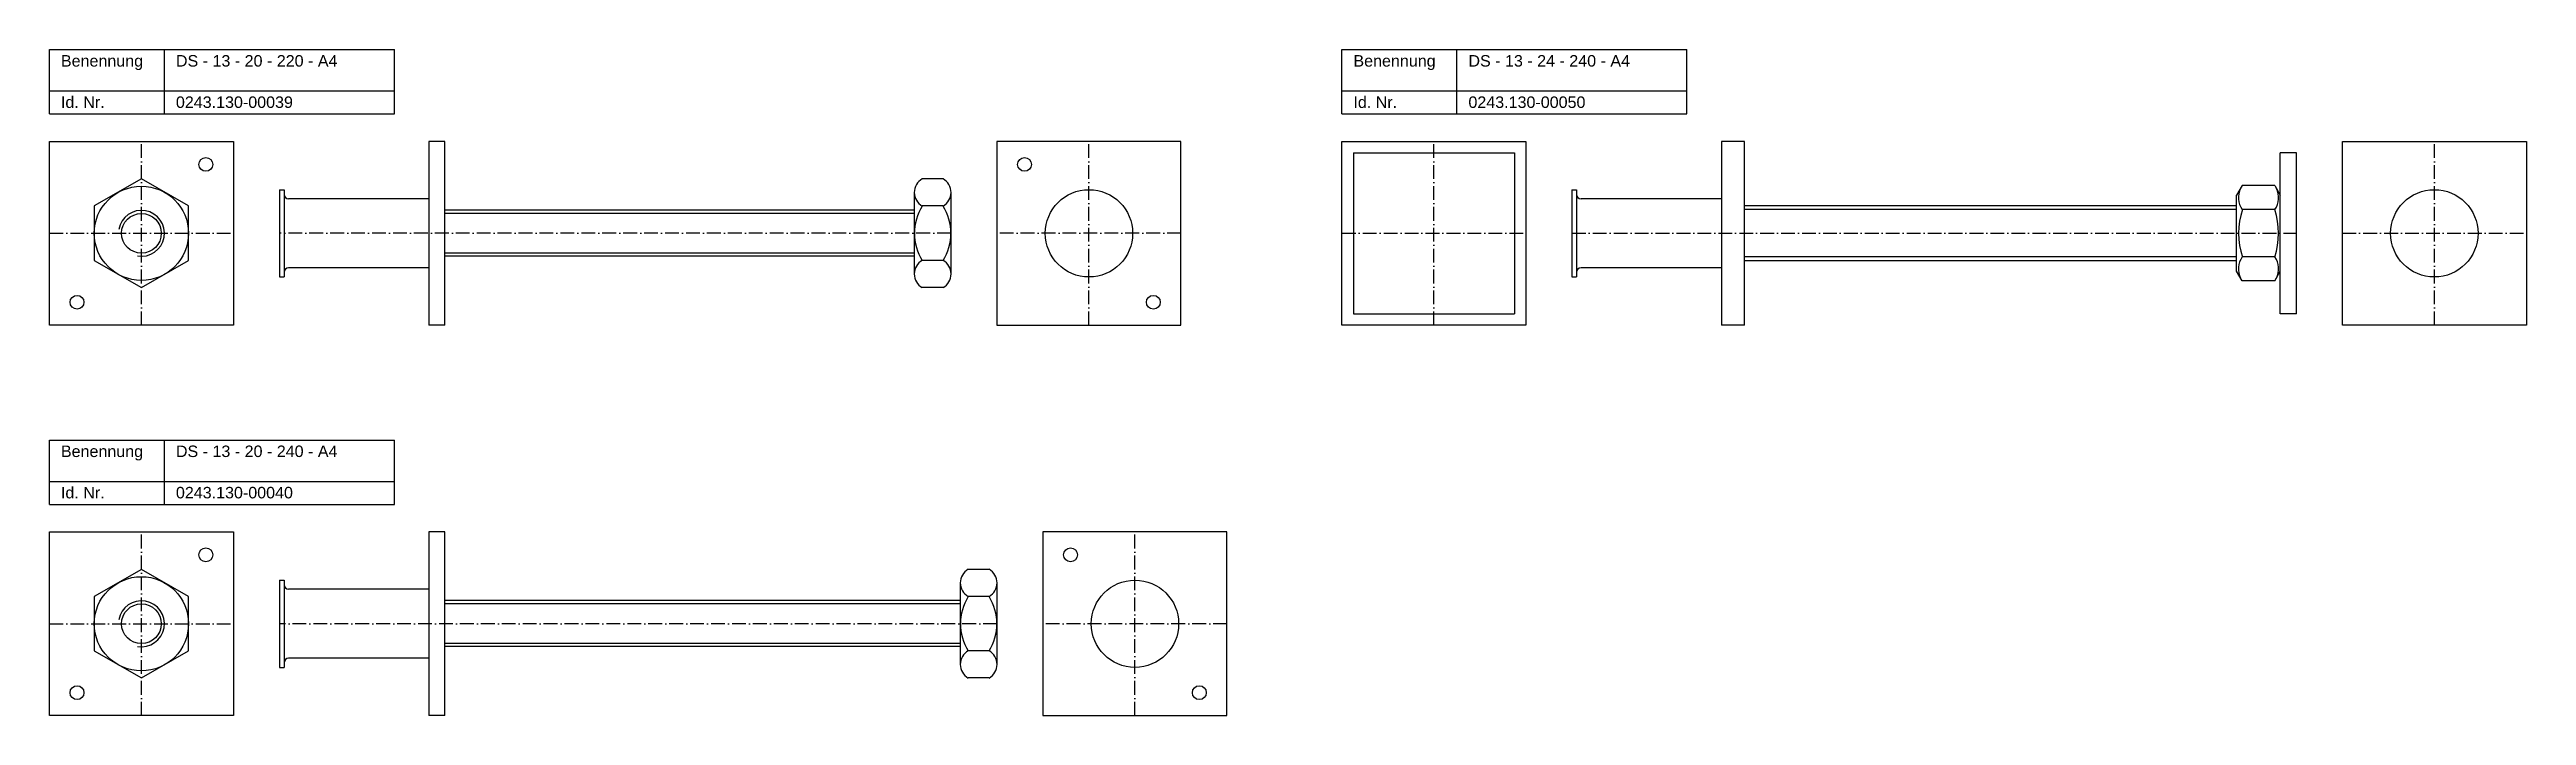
# Model space of a CAD drawing. Header units: millimetres. Extents: x 77 to 2545, y 1116 to 2936.
# Drawn here: x 1468 to 2545, y 1116 to 1406 of the extents above; entities that cross this region are included whole.
import ezdxf

# ---------------------------------------------------------------- set-up
doc = ezdxf.new("R2010")
doc.units = ezdxf.units.MM
doc.header["$LTSCALE"] = 0.5
doc.linetypes.add('achse', pattern=[18, 12, -3, 0, -3])
doc.layers.add('HALFEN', color=2, linetype='CONTINUOUS')
doc.styles.add('ARIAL50', font='ARIAL.TTF', dxfattribs={"height": 5})

msp = doc.modelspace()

# ---------------------------------------------------------------- linework, layer by layer
at = {"layer": 'HALFEN'}
for p, q in [((1468.2, 1406.2), (1618.2, 1406.2)), ((1468.2, 1378.2), (1468.2, 1406.2)), ((1518.2, 1378.2), (1518.2, 1406.2)), ((1618.2, 1378.2), (1618.2, 1406.2)), ((2030.2, 1406.2), (2180.2, 1406.2)), ((2030.2, 1378.2), (2030.2, 1406.2)), ((2080.2, 1378.2), (2080.2, 1406.2)), ((2180.2, 1378.2), (2180.2, 1406.2)), ((1468.2, 1388.2), (1618.2, 1388.2)), ((2030.2, 1388.2), (2180.2, 1388.2)), ((1468.2, 1378.2), (1618.2, 1378.2)), ((2030.2, 1378.2), (2180.2, 1378.2)), ((1468.2, 1366.2), (1548.2, 1366.2)), ((1468.2, 1286.2), (1468.2, 1366.2)), ((1548.2, 1366.2), (1548.2, 1286.2)), ((1633.2, 1366.2), (1633.2, 1286.2)), ((1640.2, 1366.2), (1633.2, 1366.2)), ((1640.2, 1286.2), (1640.2, 1366.2)), ((1960.2, 1366.2), (1880.2, 1366.2)), ((1880.2, 1366.2), (1880.2, 1286.2)), ((1960.2, 1286.2), (1960.2, 1366.2)), ((2030.2, 1366.2), (2110.2, 1366.2)), ((2030.2, 1286.2), (2030.2, 1366.2)), ((2035.2, 1361.2), (2105.2, 1361.2)), ((2035.2, 1361.2), (2035.2, 1291.2)), ((2105.2, 1361.2), (2105.2, 1291.2)), ((2110.2, 1366.2), (2110.2, 1286.2)), ((2195.2, 1366.2), (2195.2, 1286.2)), ((2205.2, 1366.2), (2195.2, 1366.2)), ((2205.2, 1286.2), (2205.2, 1366.2)), ((2445.2, 1361.2), (2438.2, 1361.2)), ((2438.2, 1291.2), (2438.2, 1361.2)), ((2445.2, 1291.2), (2445.2, 1361.2)), ((2465.2, 1366.2), (2545.2, 1366.2)), ((2465.2, 1286.2), (2465.2, 1366.2)), ((2545.2, 1366.2), (2545.2, 1286.2)), ((1856.8, 1349.9), (1847.7, 1349.9)), ((2421.7, 1347), (2419.2, 1342.8)), ((2435.8, 1347), (2421.7, 1347)), ((2435.8, 1347), (2438.2, 1342.8)), ((1568.2, 1345.2), (1568.2, 1307.2)), ((1568.2, 1345.2), (1570.2, 1345.2)), ((1570.2, 1345.2), (1570.2, 1307.2)), ((1633.2, 1341.2), (1572.2, 1341.2)), ((1844.2, 1336.3), (1640.2, 1336.3)), ((1844.2, 1344), (1844.2, 1308.5)), ((1856.8, 1338.1), (1847.7, 1338.1)), ((1860.2, 1344), (1860.2, 1308.5)), ((2130.2, 1345.2), (2132.2, 1345.2)), ((2130.2, 1345.2), (2130.2, 1307.2)), ((2132.2, 1345.2), (2132.2, 1307.2)), ((2195.2, 1341.2), (2134.2, 1341.2)), ((2419.2, 1338.2), (2205.2, 1338.2)), ((2419.2, 1336.6), (2205.2, 1336.6)), ((2419.2, 1309.7), (2419.2, 1342.8)), ((2435.8, 1336.6), (2421.7, 1336.6)), ((1844.2, 1334.9), (1640.2, 1334.9)), ((1844.2, 1317.6), (1640.2, 1317.6)), ((1844.2, 1316.3), (1640.2, 1316.3)), ((1856.8, 1314.4), (1847.7, 1314.4)), ((2419.2, 1315.9), (2205.2, 1315.9)), ((2419.2, 1314.2), (2205.2, 1314.2)), ((2435.8, 1315.9), (2421.7, 1315.9)), ((1568.2, 1307.2), (1570.2, 1307.2)), ((1633.2, 1311.2), (1572.2, 1311.2)), ((2130.2, 1307.2), (2132.2, 1307.2)), ((2195.2, 1311.2), (2134.2, 1311.2)), ((2421.7, 1305.5), (2419.2, 1309.7)), ((2435.8, 1305.5), (2421.7, 1305.5)), ((2435.8, 1305.5), (2438.2, 1309.7)), ((1856.8, 1302.6), (1847.7, 1302.6)), ((1548.2, 1286.2), (1468.2, 1286.2)), ((1640.2, 1286.2), (1633.2, 1286.2)), ((1880.2, 1286.2), (1960.2, 1286.2)), ((2110.2, 1286.2), (2030.2, 1286.2)), ((2035.2, 1291.2), (2105.2, 1291.2)), ((2205.2, 1286.2), (2195.2, 1286.2)), ((2445.2, 1291.2), (2438.2, 1291.2)), ((2545.2, 1286.2), (2465.2, 1286.2)), ((1468.2, 1236.2), (1618.2, 1236.2)), ((1468.2, 1208.2), (1468.2, 1236.2)), ((1518.2, 1208.2), (1518.2, 1236.2)), ((1618.2, 1208.2), (1618.2, 1236.2)), ((1468.2, 1218.2), (1618.2, 1218.2)), ((1468.2, 1208.2), (1618.2, 1208.2)), ((1468.2, 1196.2), (1548.2, 1196.2)), ((1468.2, 1116.2), (1468.2, 1196.2)), ((1548.2, 1196.2), (1548.2, 1116.2)), ((1633.2, 1196.2), (1633.2, 1116.2)), ((1640.2, 1196.2), (1633.2, 1196.2)), ((1640.2, 1116.2), (1640.2, 1196.2)), ((1980.2, 1196.2), (1900.2, 1196.2)), ((1900.2, 1196.2), (1900.2, 1116.2)), ((1980.2, 1116.2), (1980.2, 1196.2)), ((1568.2, 1175.2), (1570.2, 1175.2)), ((1568.2, 1175.2), (1568.2, 1137.2)), ((1570.2, 1175.2), (1570.2, 1137.2)), ((1864.2, 1174), (1864.2, 1138.5)), ((1876.8, 1179.9), (1867.7, 1179.9)), ((1880.2, 1174), (1880.2, 1138.5)), ((1633.2, 1171.2), (1572.2, 1171.2)), ((1864.2, 1166.3), (1640.2, 1166.3)), ((1864.2, 1164.9), (1640.2, 1164.9)), ((1876.8, 1168.1), (1867.7, 1168.1)), ((1864.2, 1147.6), (1640.2, 1147.6)), ((1864.2, 1146.3), (1640.2, 1146.3)), ((1876.8, 1144.4), (1867.7, 1144.4)), ((1568.2, 1137.2), (1570.2, 1137.2)), ((1633.2, 1141.2), (1572.2, 1141.2)), ((1876.8, 1132.6), (1867.7, 1132.6)), ((1548.2, 1116.2), (1468.2, 1116.2)), ((1640.2, 1116.2), (1633.2, 1116.2)), ((1900.2, 1116.2), (1980.2, 1116.2))]:
    msp.add_line(p, q, dxfattribs=at)
at = {"layer": 'HALFEN', "color": 1, "linetype": 'achse'}
for p, q in [((1508.2, 1286.2), (1508.2, 1366.2)), ((1920.2, 1286.2), (1920.2, 1366.2)), ((2070.2, 1286.2), (2070.2, 1366.2)), ((2505.2, 1286.2), (2505.2, 1366.2)), ((1468.2, 1326.2), (1548.2, 1326.2)), ((1860.2, 1326.2), (1568.2, 1326.2)), ((1960.2, 1326.2), (1880.2, 1326.2)), ((2030.2, 1326.2), (2110.2, 1326.2)), ((2130.2, 1326.2), (2445.2, 1326.2)), ((2465.2, 1326.2), (2545.2, 1326.2)), ((1508.2, 1116.2), (1508.2, 1196.2)), ((1940.2, 1116.2), (1940.2, 1196.2)), ((1468.2, 1156.2), (1548.2, 1156.2)), ((1880.2, 1156.2), (1568.2, 1156.2)), ((1980.2, 1156.2), (1900.2, 1156.2))]:
    msp.add_line(p, q, dxfattribs=at)
at = {"layer": 'HALFEN'}
for points in [[(1487.7, 1314.4), (1508.2, 1302.6), (1528.7, 1314.4), (1528.7, 1338.1), (1508.2, 1349.9), (1487.7, 1338.1)], [(1487.7, 1144.4), (1508.2, 1132.6), (1528.7, 1144.4), (1528.7, 1168.1), (1508.2, 1179.9), (1487.7, 1168.1)]]:
    msp.add_lwpolyline(points, close=True, dxfattribs=at)
for centre, radius in [((1536.2, 1356.2), 3), ((1892.2, 1356.2), 3), ((1508.2, 1326.2), 20.5), ((1920.2, 1326.2), 19), ((2505.2, 1326.2), 19), ((1508.2, 1326.2), 8.65), ((1480.2, 1296.2), 3), ((1948.2, 1296.2), 3), ((1536.2, 1186.2), 3), ((1912.2, 1186.2), 3), ((1508.2, 1156.2), 20.5), ((1940.2, 1156.2), 19), ((1508.2, 1156.2), 8.65), ((1480.2, 1126.2), 3), ((1968.2, 1126.2), 3)]:
    msp.add_circle(centre, radius, dxfattribs=at)
for centre, radius, start, end in [((1851.1, 1344), 6.83, 120, 240), ((1853.4, 1344), 6.83, 300, 60), ((1572.2, 1343.2), 2, 180, 270), ((1866.5, 1326.2), 22.2, 147.7958, 212.2042), ((1838, 1326.2), 22.2, 327.7958, 32.2042), ((2134.2, 1343.2), 2, 180, 270), ((2429.2, 1341.8), 9.19, 154.4385, 214.4385), ((2454.4, 1326.2), 34.3, 162.383, 197.617), ((2428.3, 1341.8), 9.19, 325.5615, 25.5615), ((2403.1, 1326.2), 34.3, 342.383, 17.617), ((1851.1, 1308.5), 6.83, 120, 240), ((1853.4, 1308.5), 6.83, 300, 60), ((2429.2, 1310.7), 9.19, 145.5615, 205.5615), ((2428.3, 1310.7), 9.19, 334.4385, 34.4385), ((1572.2, 1309.2), 2, 90, 180), ((2134.2, 1309.2), 2, 90, 180), ((1871.1, 1174), 6.83, 120, 240), ((1873.4, 1174), 6.83, 300, 60), ((1572.2, 1173.2), 2, 180, 270), ((1886.5, 1156.2), 22.2, 147.7958, 212.2042), ((1858, 1156.2), 22.2, 327.7958, 32.2042), ((1871.1, 1138.5), 6.83, 120, 240), ((1873.4, 1138.5), 6.83, 300, 60), ((1572.2, 1139.2), 2, 90, 180)]:
    msp.add_arc(centre, radius, start, end, dxfattribs=at)
at = {"layer": 'HALFEN', "color": 1}
for centre in [(1508.2, 1326.2), (1508.2, 1156.2)]:
    msp.add_arc(centre, 10, 260, 170, dxfattribs=at)

# ---------------------------------------------------------------- texts
at = {"layer": 'HALFEN', "style": 'ARIAL50'}
for s, p in [('Benennung', (1473.2, 1398.8)), ('DS - 13 - 20 - 220 - A4', (1523.2, 1398.8)), ('Benennung', (2035.2, 1398.8)), ('DS - 13 - 24 - 240 - A4', (2085.2, 1398.8)), ('Id. Nr.', (1473.2, 1380.8)), ('0243.130-00039', (1523.2, 1380.8)), ('Id. Nr.', (2035.2, 1380.8)), ('0243.130-00050', (2085.2, 1380.8)), ('Benennung', (1473.2, 1228.8)), ('DS - 13 - 20 - 240 - A4', (1523.2, 1228.8)), ('Id. Nr.', (1473.2, 1210.8)), ('0243.130-00040', (1523.2, 1210.8))]:
    msp.add_text(s, height=5, dxfattribs=at).set_placement(p)

doc.saveas('drawing.dxf')
